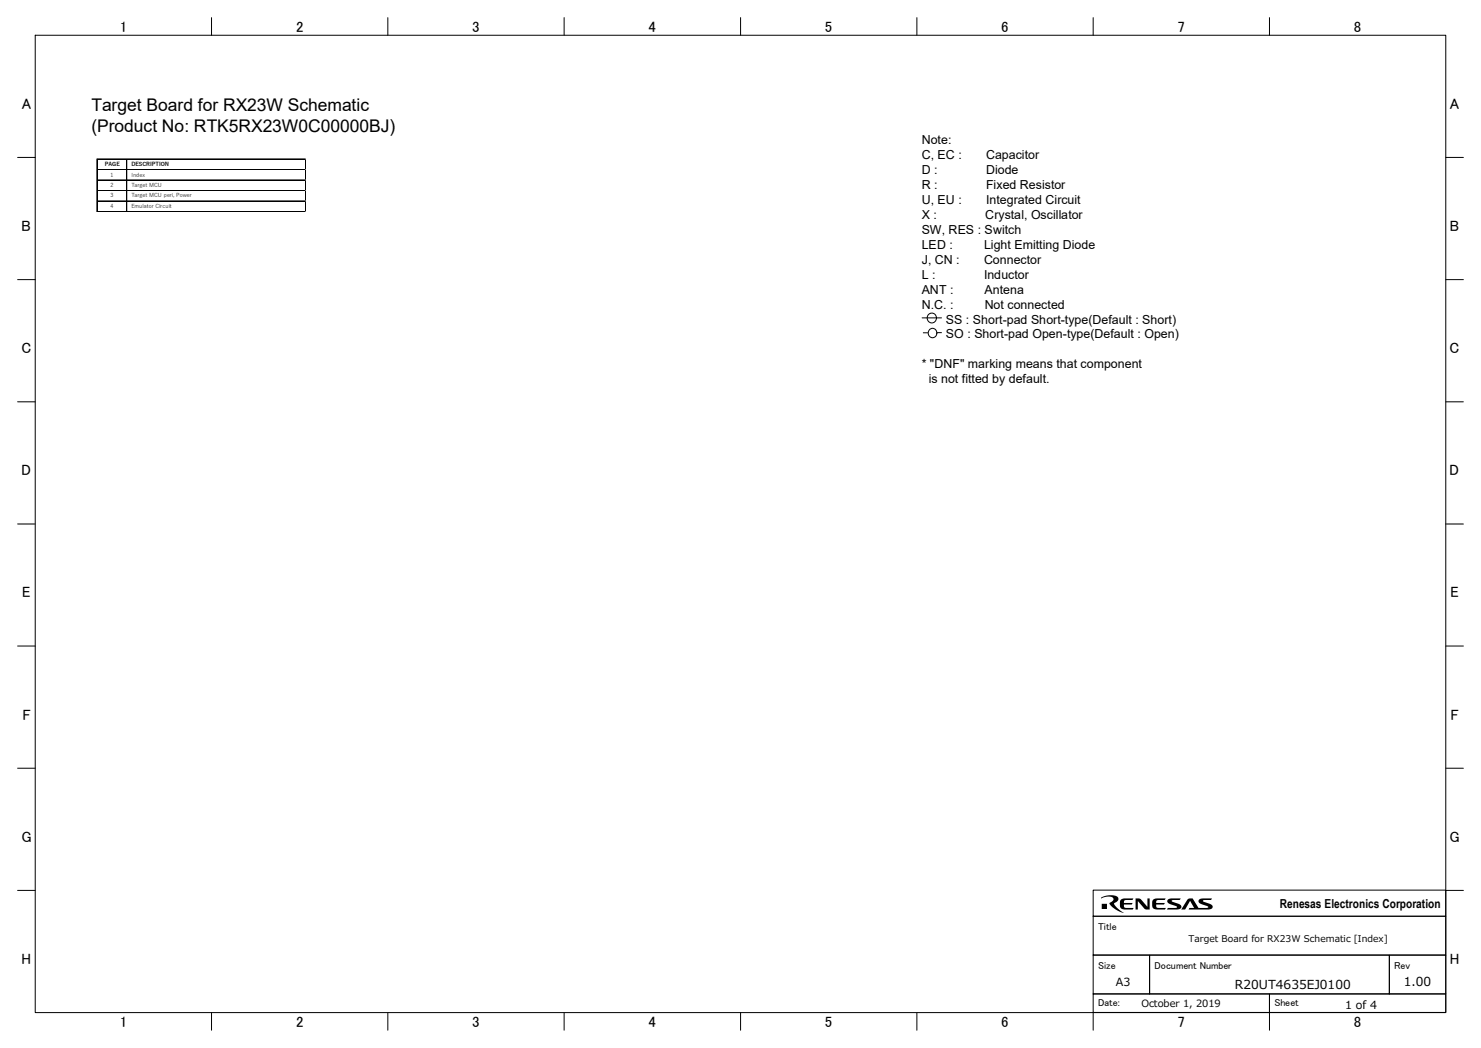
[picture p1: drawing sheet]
<svg xmlns="http://www.w3.org/2000/svg" width="420mm" height="297mm" viewBox="0 0 420 297" stroke-linecap="round" stroke-linejoin="round" font-family="sans-serif">
<defs><g id="words">
<g font-size="5">
<text x="25.9" y="31.5">Target Board for RX23W Schematic</text>
<text x="25.9" y="37.4">(Product No: RTK5RX23W0C00000BJ)</text>
</g>
<g font-size="4.2">
<text x="34" y="9">1</text>
<text x="83.9" y="9">2</text>
<text x="133.9" y="9">3</text>
<text x="183.9" y="9">4</text>
<text x="233.9" y="9">5</text>
<text x="283.9" y="9">6</text>
<text x="333.9" y="9">7</text>
<text x="383.9" y="9">8</text>
<text x="6.2" y="30.8">A</text>
<text x="411.1" y="30.8">A</text>
<text x="6.1" y="65.4">B</text>
<text x="411.1" y="65.4">B</text>
<text x="6.1" y="100">C</text>
<text x="411.1" y="100">C</text>
<text x="6.1" y="134.7">D</text>
<text x="411.1" y="134.7">D</text>
<text x="6.3" y="169.3">E</text>
<text x="411.3" y="169.3">E</text>
<text x="6.3" y="203.9">F</text>
<text x="411.3" y="203.9">F</text>
<text x="6.1" y="238.5">G</text>
<text x="411.1" y="238.5">G</text>
<text x="6.1" y="273.1">H</text>
<text x="411.1" y="273.1">H</text>
<text x="34" y="291">1</text>
<text x="83.9" y="291">2</text>
<text x="133.9" y="291">3</text>
<text x="183.9" y="291">4</text>
<text x="233.9" y="291">5</text>
<text x="283.9" y="291">6</text>
<text x="333.9" y="291">7</text>
<text x="383.9" y="291">8</text>
</g>
<g font-size="3.5">
<text x="261.4" y="40.9">Note:</text>
<text x="261.4" y="45.1">C, EC :</text>
<text x="279.7" y="45.1">Capacitor</text>
<text x="261.4" y="49.4">D :</text>
<text x="261.4" y="53.6">R :</text>
<text x="279.7" y="49.4">Diode</text>
<text x="279.7" y="53.6">Fixed Resistor</text>
<text x="261.4" y="57.8">U, EU :</text>
<text x="279.7" y="57.8">Integrated Circuit</text>
<text x="261.4" y="62.1">X :</text>
<text x="279.4" y="62.1">Crystal, Oscillator</text>
<text x="261.4" y="66.3">SW, RES : Switch</text>
<text x="261.4" y="70.5">LED :</text>
<text x="279.1" y="70.5">Light Emitting Diode</text>
<text x="261.4" y="74.8">J, CN :</text>
<text x="279.1" y="74.8">Connector</text>
<text x="261.4" y="79">L :</text>
<text x="261.4" y="83.2">ANT :</text>
<text x="279.1" y="79">Inductor</text>
<text x="279.2" y="83.2">Antena</text>
<text x="261.4" y="87.5">N.C. :</text>
<text x="279.2" y="87.5">Not connected</text>
<text x="268.3" y="91.7">SS : Short-pad Short-type(Default : Short)</text>
<text x="268.3" y="95.9">SO : Short-pad Open-type(Default : Open)</text>
<text x="261.4" y="104.4">* &quot;DNF&quot; marking means that component</text>
<text x="263.4" y="108.6">is not fitted by default.</text>
<text x="362.9" y="257.2">Renesas Electronics Corporation</text>
<text x="350.2" y="280.2">R20UT4635EJ0100</text>
<text x="398.1" y="279.5">1.00</text>
</g>
<g font-size="3.2">
<text x="316.4" y="279.4">A3</text>
<text x="381.5" y="285.8">1 of 4</text>
</g>
<g font-size="2.8">
<text x="311.4" y="263.6">Title</text>
<text x="311.4" y="274.6">Size</text>
<text x="327.4" y="274.6">Document Number</text>
<text x="395.4" y="274.6">Rev</text>
<text x="311.4" y="285.2">Date:</text>
<text x="323.7" y="285.3">October 1, 2019</text>
<text x="361.4" y="285.2">Sheet</text>
</g>
<text font-size="2.6" x="337.1" y="267">Target Board for RX23W Schematic [Index]</text>
<g font-size="1.5">
<text x="29.7" y="47">PAGE</text>
<text x="37.2" y="47">DESCRIPTION</text>
<text x="31.4" y="50">1</text>
<text x="31.4" y="53">2</text>
<text x="37.3" y="50">Index</text>
<text x="37.3" y="53">Target MCU</text>
<text x="31.4" y="56">3</text>
<text x="31.4" y="58.9">4</text>
<text x="37.3" y="56">Target MCU peri, Power</text>
<text x="37.3" y="58.9">Emulator Circuit</text>
</g>
</g></defs>
<g fill="none" stroke="#000" stroke-width=".28">
<path d="M10 10h400v277h-400zM60 5v5M110 5v5M160 5v5M210 5v5M260 5v5M310 5v5M360 5v5M5 44.6h5M410 44.6h5M5 79.2h5M410 79.2h5"/>
<path d="M5 113.9h5M410 113.9h5M5 148.5h5M410 148.5h5M5 183.1h5M410 183.1h5M5 217.7h5M410 217.7h5M5 252.3h5M310 259.7h100v11h-100zM310 252.3h100v7.4h-100zM410 252.3h5"/>
<path d="M310 270.7h16v11h-16zM326 270.7h68v11h-68zM394 270.7h16v11h-16zM60 287v5M110 287v5M160 287v5M210 287v5M260 287v5M310 287v5M310 281.7h50v5.2h-50zM360 281.7h50v5.2h-50zM360 287v5"/>
</g>
<path d="M312.4 256.1h1.5v1.5h-1.5zM312.3 254.3l2.4-.6 2 .3a.99 .99 0 0 1 .4 1.1 .99 .99 0 0 1-.9 .8 .77 .77 0 0 0 .3 1.1l2.2 1.7-1.8-.6-1.8-1.3a.63 .63 0 0 1-.4-.7 .63 .63 0 0 1 .6-.6 .8 .8 0 0 0 .3-1 .8 .8 0 0 0-1-.4l-1.1 .1-1.3 .5zM317.9 255l.9-.4h2.6l-.3 .5h-1.8l-.5 .2-.1 .6h2.5l-.3 .4-2.2 .1 .2 .8 2.6 .1-.3 .5h-2.1a1.2 1.2 0 0 1-1.5-1.2v-1.1zM322 254.6l1.4 .1 2 2.3v-2.4h.6v3.2l-1.4-.2-1.9-2.2v2.4h-.7zM327 255l1-.4h2.6l-.3 .5h-1.9l-.5 .2v.6h2.4l-.3 .4-2.1 .1 .2 .8 2.5 .1-.3 .5h-2a1.2 1.2 0 0 1-1.6-1.2l.1-1.1zM331.2 254.9l.9-.3h2.7l-.3 .5h-2a.23 .23 0 0 0-.2 .2 .23 .23 0 0 0 .2 .3l1.4 .4a.96 .96 0 0 1 1 1.3l-.9 .4-3.1 .1 .3-.5h2.4a.23 .23 0 0 0 .2-.2 .23 .23 0 0 0-.2-.3l-1.4-.4a.96 .96 0 0 1-1.1-1.3zM336.8 254.8l1.4-.2 1.7 2.7h2.5a.23 .23 0 0 0 .2-.2 .23 .23 0 0 0-.2-.3l-1.4-.4a.97 .97 0 0 1-1-1.3l.9-.5h2.8l-.3 .5h-2.1a.23 .23 0 0 0-.2 .2 .23 .23 0 0 0 .3 .3l1.3 .4a.96 .96 0 0 1 1.1 1.3l-1 .5h-5.7l.2-.5h1.3l-1.1-1.9-1.4 2.4h-1.1z" fill="#000"/>
<path d="M24.5 27.7h109v10.6h-109z" fill="#fff"/>
<g fill="none" stroke="#000" stroke-width=".28">
<path d="M27.5 45v15M27.6 45h59.1M27.6 48h59.1M27.6 51h59.1M27.6 54h59.1M27.6 56.9h59.1M27.6 59.9h59.1M27.6 45.1h59.1M27.6 48.1h59.1M27.6 51.1h59.1M27.6 57h59.1M27.6 60h59.1"/>
<path d="M35.9 45.2v14.8M36 45.2v14.8M86.6 45.2v14.8"/>
</g>
<path d="M86.7 45h.1M86.7 48h.1M86.7 51h.1M86.7 54h.1M86.7 56.9h.1M86.7 59.9h.1" fill="none" stroke="#d4d4d4" stroke-width=".28"/>
<path d="M260 33.7h98v80h-98z" fill="#fff"/>
<circle cx="264.2" cy="90.1" r="1.36" fill="#fff"/>
<g fill="none" stroke="#000" stroke-width=".28">
<path d="M261.5 90.1h5.5"/>
<circle cx="264.2" cy="90.1" r="1.36"/>
</g>
<circle cx="264.4" cy="94.4" r="1.29" fill="#fff"/>
<g fill="none" stroke="#000" stroke-width=".28">
<path d="M261.8 94.3h1.3M265.8 94.3h1.2"/>
<circle cx="264.4" cy="94.4" r="1.29"/>
</g>
<use href="#words"/>
</svg>
